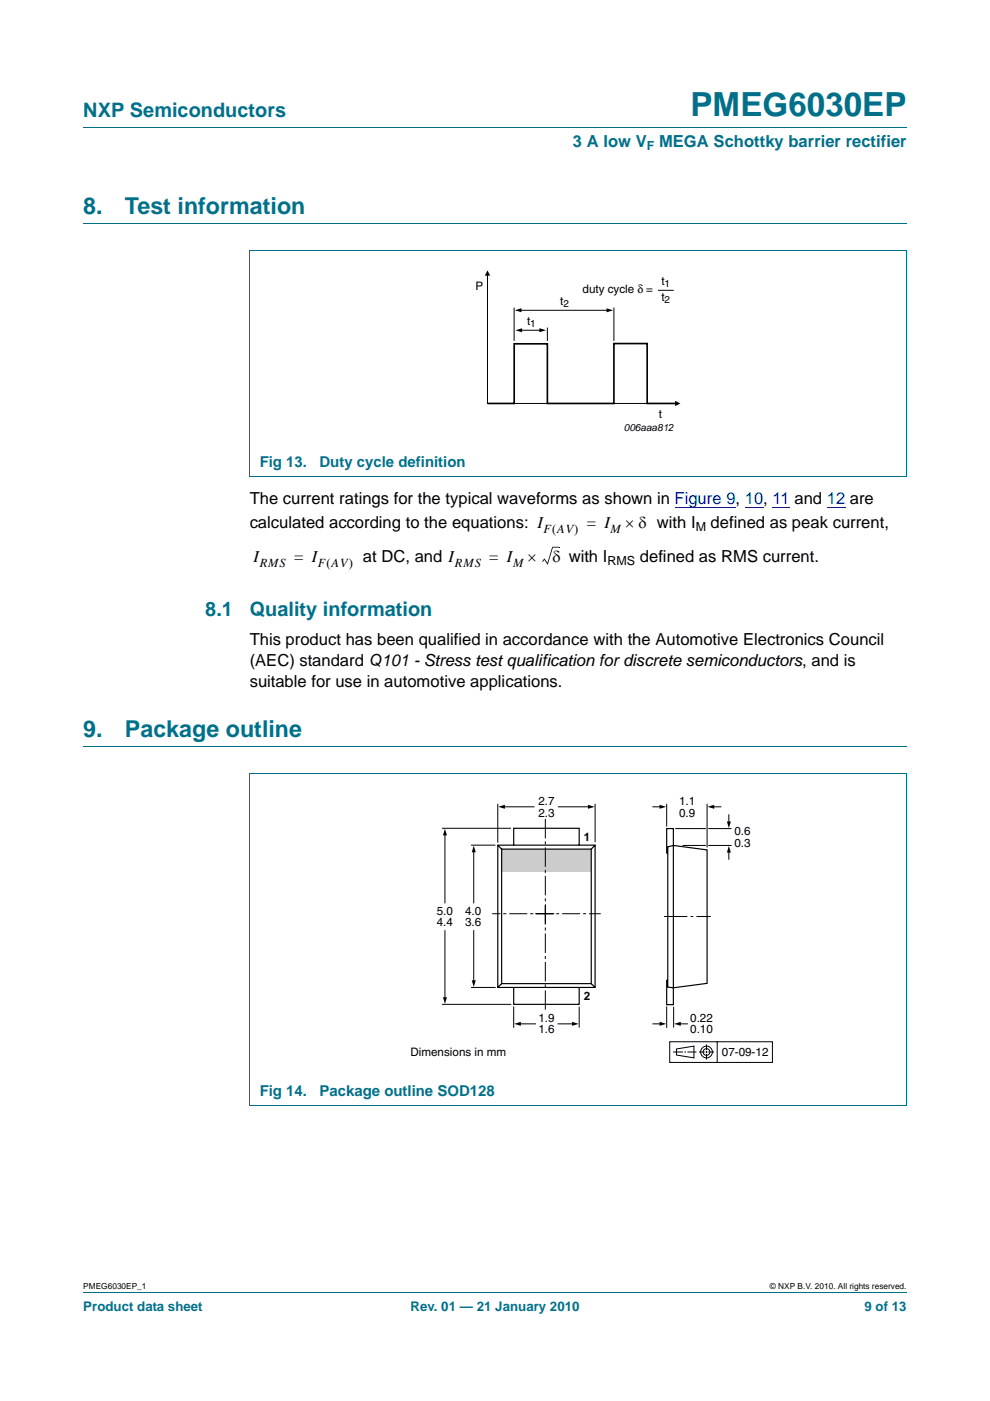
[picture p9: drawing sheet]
<svg xmlns="http://www.w3.org/2000/svg" width="210mm" height="297mm" viewBox="0 0 210 297" stroke-linecap="round" stroke-linejoin="round" font-family="sans-serif">
<defs><g id="words">
<text font-size="7" fill="#00708a" x="146.5" y="24.6">PMEG6030EP</text>
<g font-size="4.9" fill="#00708a">
<text x="17.7" y="45.4">8.</text>
<text x="26.5" y="45.4">Test information</text>
<text x="17.7" y="156.3">9.</text>
<text x="26.5" y="156.3">Package outline</text>
</g>
<g font-size="4.2" fill="#00708a">
<text x="17.7" y="24.9">NXP Semiconductors</text>
<text x="43.5" y="130.6">8.1</text>
<text x="53" y="130.6">Quality information</text>
</g>
<g font-size="3.5" fill="#00708a">
<text x="121.5" y="31.1">3 A low V</text>
<text x="139.8" y="31.1">MEGA Schottky barrier rectifier</text>
</g>
<g font-size="3.5">
<text x="53" y="107">The current ratings for the typical waveforms as shown in Figure 9, 10, 11 and 12 are</text>
<text x="53" y="112">calculated according to the equations: I</text>
<text x="124.4" y="112">= I</text>
<text x="132.6" y="112">× δ with I</text>
<text x="150.7" y="112">defined as peak current,</text>
<text x="53.8" y="119.2">I</text>
<text x="62.4" y="119.2">= I</text>
<text x="77" y="119.2">at DC, and I</text>
<text x="103.8" y="119.2">= I</text>
<text x="111.9" y="119.2">×</text>
<text x="117.2" y="119.2">δ with I</text>
<text x="135.7" y="119.2">defined as RMS current.</text>
<text x="53" y="136.8">This product has been qualified in accordance with the Automotive Electronics Council</text>
<text x="53" y="141.2">(AEC) standard Q101 - Stress test qualification for discrete semiconductors, and is</text>
<text x="53" y="145.6">suitable for use in automotive applications.</text>
</g>
<g font-size="3.2" fill="#00708a">
<text x="55.1" y="99">Fig 13.</text>
<text x="67.8" y="99">Duty cycle definition</text>
<text x="55.1" y="232.4">Fig 14.</text>
<text x="67.8" y="232.4">Package outline SOD128</text>
</g>
<g font-size="2.8" fill="#00708a">
<text x="17.7" y="277.9">Product data sheet</text>
<text x="87.1" y="277.9">Rev. 01 — 21 January 2010</text>
<text x="183.4" y="277.9">9 of 13</text>
</g>
<text font-size="2.6" fill="#00708a" x="137.2" y="31.7">F</text>
<g font-size="2.6">
<text x="115.3" y="113.1">F AV)</text>
<text x="117.1" y="113.1">(</text>
<text x="129.5" y="113.1">M</text>
<text x="147.6" y="112.6">M</text>
<text x="128.9" y="119.8">RMS</text>
<text x="55.1" y="120.2">RMS</text>
<text x="67.4" y="120.2">F AV)</text>
<text x="69.3" y="120.2">(</text>
<text x="96.5" y="120.2">RMS</text>
<text x="108.8" y="120.2">M</text>
</g>
<g font-size="2.5">
<text x="100.9" y="61.5">P</text>
<text x="118.8" y="64.7">t</text>
<text x="123.6" y="62.2">duty cycle δ =</text>
<text x="140.3" y="60.4">t</text>
<text x="140.3" y="63.8">t</text>
<text x="111.8" y="68.9">t</text>
<text x="139.7" y="88.6">t</text>
<text x="114.2" y="170.7">2.7</text>
<text x="114.2" y="173.1">2.3</text>
<text x="144" y="170.7">1.1</text>
<text x="144" y="173.1">0.9</text>
<text x="123.8" y="178.2">1</text>
<text x="155.8" y="177.1">0.6</text>
<text x="155.8" y="179.6">0.3</text>
<text x="92.6" y="193.9">5.0</text>
<text x="92.6" y="196.4">4.4</text>
<text x="98.7" y="193.9">4.0</text>
<text x="98.7" y="196.4">3.6</text>
<text x="123.8" y="212.1">2</text>
<text x="114.2" y="216.6">1.9</text>
<text x="114.2" y="219.1">1.6</text>
<text x="146.4" y="216.6">0.22</text>
<text x="146.4" y="219.1">0.10</text>
<text x="87.1" y="223.9">Dimensions in mm</text>
<text x="153.1" y="223.9">07-09-12</text>
</g>
<g font-size="2.1">
<text x="119.5" y="65.2">2</text>
<text x="141" y="60.9">1</text>
<text x="141" y="64.3">2</text>
<text x="112.5" y="69.4">1</text>
<text x="132.3" y="91.5">006aaa812</text>
</g>
<g font-size="1.8">
<text x="17.7" y="273.3">PMEG6030EP_1</text>
<text x="163.3" y="273.3">© NXP B.V. 2010. All rights reserved.</text>
</g>
</g></defs>
<path d="M17.7 27h174.6M17.7 47.4h174.6M52.9 53.1h139.4M53 53.1v47.9M192.3 53.1v47.9M52.9 101.1h139.4M17.7 158.3h174.6M52.9 163.9l139.4 .1v70.4M53 164v70.4M52.9 234.5h139.4M17.7 273.9h174.6" fill="none" stroke="#00708a" stroke-width=".21"/>
<path d="M143.1 107.7h12.9M158 107.7h3.9M163.9 107.7h3.6M175.4 107.7h3.9" fill="none" stroke="#00f" stroke-width=".21"/>
<g fill="none" stroke="#000" stroke-width=".21">
<path d="M103.4 58.2v27.3h40.1M109 65.2v7.1M110.3 65.8h18.8M110.5 70h4.2M116.1 69.5v2.8M130.2 65.2v7.1M139.5 61.6h3.4M93.8 175.6h14.6M99.9 179.2h5.2M105.6 170.4v8.3M126.2 170.4v8.2M141.4 170.4v4.9"/>
<path d="M143.2 175.7h6.5M150 170.4v9.3M150.2 175.7h5M93.8 212.9h14.6M99.9 209.4h5.2M109 213.4v4.5M122.8 213.4v4.5M141.4 213.4v4.5M142.9 213.4v4.5M142 220.9h21.8v4.4h-21.8zM142.8 223h2.1M143.5 222.4l3.7-.6v2.5l-3.7-.6z"/>
<path d="M145.2 223h.3M145.8 223h1.9M148.3 223h1.1M149.7 223h.3M149.9 221.4v1.2M149.9 222.9v.3M149.9 223.5v1.1M150.3 223h1.2M152.1 220.9v4.4"/>
<circle cx="149.9" cy="223" r=".71"/>
<circle cx="149.9" cy="223" r="1.24"/>
</g>
<path d="M103.4 85.5h5.7v-12.6h7v12.6h14.1v-12.7h7.1v12.7h6.2" fill="none" stroke="#000" stroke-width=".35"/>
<g fill="#000">
<path d="M103.4 57.3l.6 1.1h-1.2zM109.2 65.8l1.4-.4v.8zM109.3 70l1.4-.4v.9zM114.4 69.6l1.4 .4-1.4 .4zM128.7 65.4l1.4 .4-1.4 .4zM143.2 85l1.1 .5-1.1 .6zM115 119l.1 .2zM115.4 118.5l.1 .1-.3 .5-.2-.1zM116.1 119.6h.2zM115.5 118.4l.7 1.1-.1 .1-.7-1zM116.1 119.5l.1 .2zM117.1 116h.2l-1.1 3.6-.1-.1z"/>
<path d="M118.6 115.9l.1 .2zM117.1 115.9h1.5v.2h-1.4z"/>
</g>
<path d="M81.1 168.3h83.1v57.3h-83.1z" fill="none" stroke="#fff" stroke-width=".21"/>
<path d="M106.4 180h19v4.8h-19z" fill="#ccc"/>
<path d="M105.6 179.2h20.6v30.2h-20.6zM105.6 179.2l.8 .9M109 179.2v-3.6h13.8v3.6M126.2 179.2l-.8 .8M141.6 179.5l1.2-.2 7.2 .9v28.3l-7.2 .9-1.2-.1zM106.4 180h19v28.5h-19zM141.6 180.8h-.2v-5.1h1.4v37.3h-1.4v-5.2h.2M106.4 208.5l-.8 .9M109 209.4v3.5h13.8v-3.5M125.4 208.5l.8 .9" fill="none" stroke="#000" stroke-width=".25"/>
<path d="M140.8 194.3h10" fill="none" stroke="#000" stroke-width=".21" stroke-dasharray="4.9 .7 .5 .7" stroke-linecap="butt"/>
<path d="M113.5 193.7h13.9M117.5 193.7h-13.1" fill="none" stroke="#000" stroke-width=".21" stroke-dasharray="3.8 .6 .6 .6" stroke-linecap="butt"/>
<path d="M115.7 195.9v-22.4M115.7 191.9v22.2" fill="none" stroke="#000" stroke-width=".21" stroke-dasharray="4.1 .6 .6 .6" stroke-linecap="butt"/>
<g fill="none" stroke="#000" stroke-width=".21">
<path d="M94.4 176.8v14.6M106.8 171.1h6.5M118.4 171.1h6.6M138.5 171.1h1.7M144.8 179.3h4.9M150.2 179.3h5M151.2 171.1h1.7M154.6 172.8v1.6M94.4 197.3v14.4M100.5 180.4v11M100.5 197.3v10.8M154.6 180.5v1.7"/>
<path d="M110.2 217.1h3.4M118.4 217.1h3.2M138.5 217.1h1.7M144.1 217.1h1.7"/>
</g>
<g fill="#000">
<path d="M94.4 175.7l.4 1.4h-.8zM105.7 171.1l1.4-.5v.9zM124.7 170.6l1.4 .5-1.4 .4zM139.9 170.6l1.4 .5-1.4 .4zM150.1 171.1l1.4-.5v.9zM154.2 174.2h.8l-.4 1.4zM100.5 179.3l.4 1.4h-.8zM154.6 179.4l.4 1.4h-.8zM94 211.4h.8l-.4 1.4zM100.1 207.8h.8l-.4 1.5zM109.1 217.1l1.4-.5v.9zM121.3 216.6l1.4 .5-1.4 .4z"/>
<path d="M139.9 216.6l1.4 .5-1.4 .4zM143 217.1l1.4-.5v.9z"/>
</g>
<use href="#words"/>
</svg>
